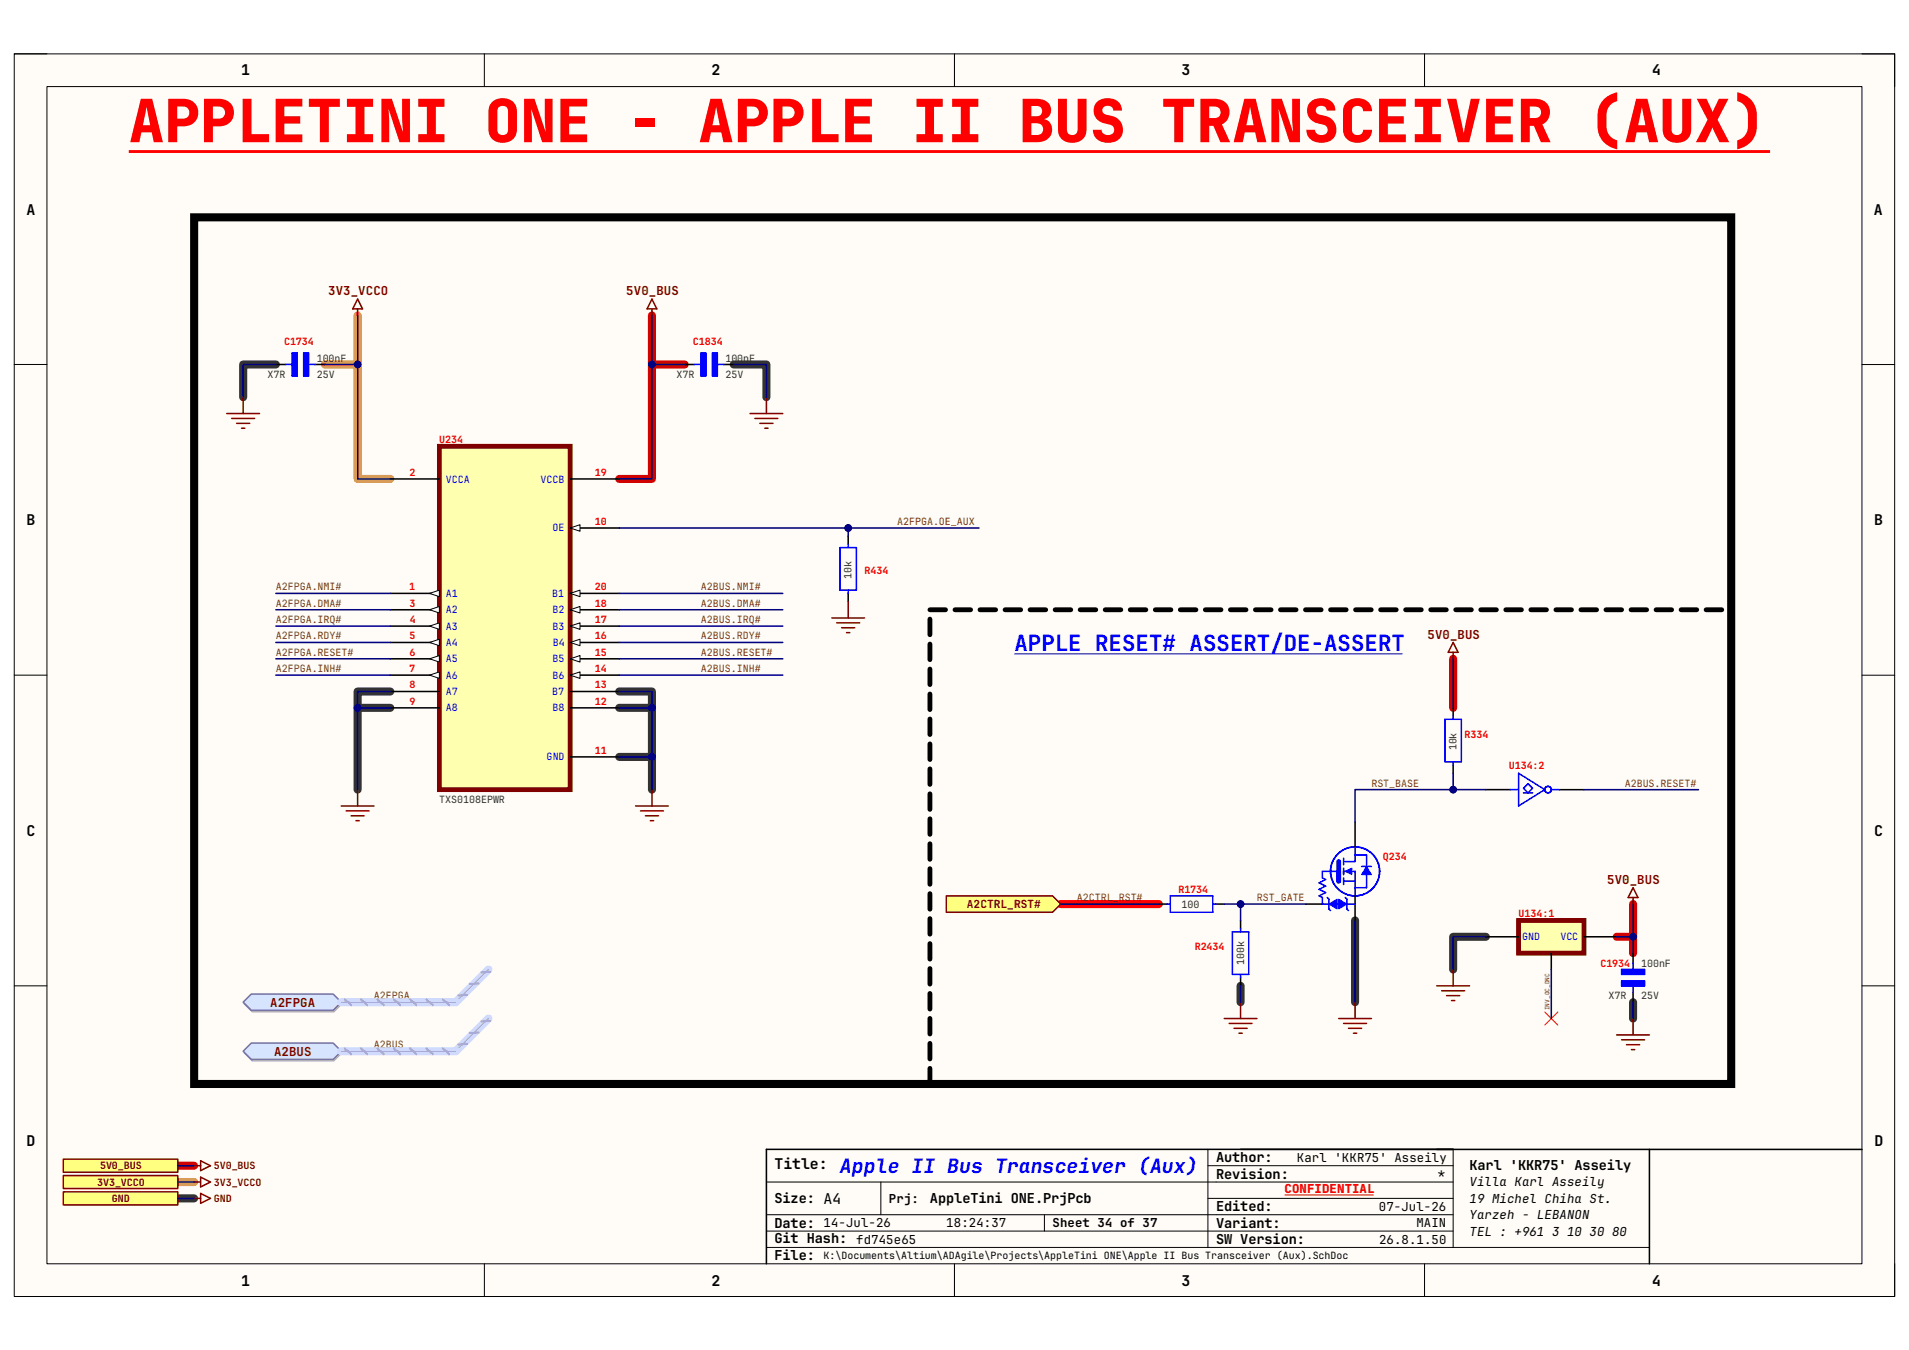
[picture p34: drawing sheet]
<svg xmlns="http://www.w3.org/2000/svg" width="420mm" height="297mm" viewBox="0 0 420 297" stroke-linecap="round" stroke-linejoin="round" font-family="sans-serif">
<defs><g id="words">
<text font-size="13.1" fill="#f00" x="28.3" y="31.3">APPLETINI ONE - APPLE II BUS TRANSCEIVER (AUX)</text>
<text font-size="4.9" fill="#00f" x="223.2" y="143.1">APPLE RESET# ASSERT/DE-ASSERT</text>
<text font-size="4.4" fill="#00f" x="184.8" y="258">Apple II Bus Transceiver (Aux)</text>
<g font-size="3.3">
<text x="53" y="16.6">1</text>
<text x="156.5" y="16.6">2</text>
<text x="260" y="16.6">3</text>
<text x="363.5" y="16.6">4</text>
<text x="5.8" y="47.2">A</text>
<text x="412.3" y="47.2">A</text>
<text x="5.8" y="115.5">B</text>
<text x="412.3" y="115.5">B</text>
<text x="5.8" y="183.9">C</text>
<text x="412.3" y="183.9">C</text>
<text x="5.8" y="252.2">D</text>
<text x="170.4" y="257.3">Title:</text>
<text x="412.4" y="252.2">D</text>
<text x="53" y="282.8">1</text>
<text x="156.5" y="282.8">2</text>
<text x="260" y="282.8">3</text>
<text x="363.5" y="282.8">4</text>
</g>
<g font-size="3">
<text x="267.5" y="255.7">Author:</text>
<text x="323.3" y="257.3">Karl 'KKR75' Asseily</text>
<text x="267.5" y="259.3">Revision:</text>
<text x="170.4" y="264.7">Size: A4</text>
<text x="204.6" y="264.7">AppleTini ONE.PrjPcb</text>
<text x="267.5" y="266.5">Edited:</text>
<text x="170.4" y="270.1">Date: 14-Jul-26</text>
<text x="170.4" y="273.6">Git Hash:</text>
<text x="267.5" y="273.7">SW Version:</text>
<text x="267.5" y="270.1">Variant:</text>
<text x="170.4" y="277.2">File:</text>
</g>
<g font-size="2.7" fill="#800000">
<text x="72.2" y="65">3V3_VCCO</text>
<text x="137.8" y="65">5V0_BUS</text>
<text x="314.1" y="140.5">5V0_BUS</text>
<text x="353.6" y="194.5">5V0_BUS</text>
<text x="59.4" y="221.4">A2FPGA</text>
<text x="60.3" y="232.2">A2BUS</text>
</g>
<g font-size="2.7">
<text x="285.3" y="255.7">Karl 'KKR75' Asseily</text>
<text x="316.4" y="259.2">*</text>
<text x="323.3" y="261">Villa Karl Asseily</text>
<text x="195.6" y="264.6">Prj:</text>
<text x="303.4" y="266.4">07-Jul-26</text>
<text x="323.3" y="264.6">19 Michel Chiha St.</text>
<text x="323.3" y="268.2">Yarzeh - LEBANON</text>
<text x="188.4" y="273.6">fd745e65</text>
<text x="208.2" y="270">18:24:37</text>
<text x="231.6" y="270">Sheet 34 of 37</text>
<text x="303.4" y="273.6">26.8.1.50</text>
<text x="311.6" y="270">MAIN</text>
<text x="323.3" y="271.8">TEL : +961 3 10 30 80</text>
</g>
<text font-size="2.7" fill="#f00" x="282.6" y="262.5">CONFIDENTIAL</text>
<text font-size="2.5" fill="#800000" x="212.7" y="199.8">A2CTRL_RST#</text>
<g font-size="2.2" fill="#f00">
<text x="62.5" y="75.9">C1734</text>
<text x="152.4" y="75.9">C1834</text>
<text x="96.6" y="97.5">U234</text>
<text x="90.1" y="104.7">2</text>
<text x="130.9" y="104.7">19</text>
<text x="130.9" y="115.5">10</text>
<text x="90" y="129.9">1</text>
<text x="130.9" y="129.9">20</text>
<text x="190.2" y="126.3">R434</text>
<text x="90.1" y="133.5">3</text>
<text x="90.2" y="137.1">4</text>
<text x="130.9" y="137.1">17</text>
<text x="130.9" y="133.5">18</text>
<text x="90.1" y="140.7">5</text>
<text x="130.9" y="140.7">16</text>
<text x="90" y="147.9">7</text>
<text x="90.1" y="144.3">6</text>
<text x="130.9" y="147.9">14</text>
<text x="130.9" y="144.3">15</text>
<text x="90.1" y="151.5">8</text>
<text x="90.1" y="155.1">9</text>
<text x="130.9" y="155.1">12</text>
<text x="130.9" y="151.5">13</text>
<text x="130.9" y="165.9">11</text>
<text x="322.2" y="162.3">R334</text>
<text x="331.9" y="169.1">U134:2</text>
<text x="304.2" y="189.3">Q234</text>
<text x="259.2" y="196.4">R1734</text>
<text x="334.1" y="201.8">U134:1</text>
<text x="262.8" y="209">R2434</text>
<text x="352.1" y="212.6">C1934</text>
</g>
<g font-size="2.2" fill="#274e13">
<text x="58.9" y="83.1">X7R</text>
<text x="69.7" y="83.1">25V</text>
<text x="69.7" y="79.5">100nF</text>
<text x="148.8" y="83.1">X7R</text>
<text x="159.6" y="83.1">25V</text>
<text x="159.6" y="79.5">100nF</text>
<text x="187.4" y="127.3" transform="rotate(-90 187.4 127.3)">10k</text>
<text x="320.5" y="165.1" transform="rotate(-90 320.5 165.1)">10k</text>
<text x="96.6" y="176.7">TXS0108EPWR</text>
<text x="260" y="199.7">100</text>
<text x="273.7" y="212.2" transform="rotate(-90 273.7 212.2)">100k</text>
<text x="361.1" y="212.6">100nF</text>
<text x="353.9" y="219.8">X7R</text>
<text x="361.1" y="219.8">25V</text>
</g>
<g font-size="2.2" fill="#00f">
<text x="98.1" y="106.2">VCCA</text>
<text x="118.9" y="106.2">VCCB</text>
<text x="121.6" y="116.9">OE</text>
<text x="98.1" y="131.3">A1</text>
<text x="121.5" y="131.3">B1</text>
<text x="98.1" y="134.9">A2</text>
<text x="121.5" y="134.9">B2</text>
<text x="98.1" y="138.5">A3</text>
<text x="98.1" y="142.1">A4</text>
<text x="121.6" y="138.5">B3</text>
<text x="121.6" y="142.1">B4</text>
<text x="98.1" y="145.7">A5</text>
<text x="98.1" y="149.3">A6</text>
<text x="121.5" y="149.3">B6</text>
<text x="121.6" y="145.7">B5</text>
<text x="98.1" y="152.9">A7</text>
<text x="121.5" y="152.9">B7</text>
<text x="98.1" y="156.5">A8</text>
<text x="121.5" y="156.5">B8</text>
<text x="120.3" y="167.3">GND</text>
<text x="334.9" y="206.9">GND</text>
<text x="343.3" y="206.9">VCC</text>
</g>
<g font-size="2.2" fill="#783f04">
<text x="197.4" y="115.5">A2FPGA.OE_AUX</text>
<text x="60.7" y="129.9">A2FPGA.NMI#</text>
<text x="154.2" y="129.9">A2BUS.NMI#</text>
<text x="60.7" y="137.1">A2FPGA.IRQ#</text>
<text x="60.7" y="133.5">A2FPGA.DMA#</text>
<text x="154.2" y="137.1">A2BUS.IRQ#</text>
<text x="154.2" y="133.5">A2BUS.DMA#</text>
<text x="60.7" y="140.7">A2FPGA.RDY#</text>
<text x="154.2" y="140.7">A2BUS.RDY#</text>
<text x="60.7" y="147.9">A2FPGA.INH#</text>
<text x="60.7" y="144.3">A2FPGA.RESET#</text>
<text x="154.2" y="147.9">A2BUS.INH#</text>
<text x="154.2" y="144.3">A2BUS.RESET#</text>
<text x="301.7" y="173.1">RST_BASE</text>
<text x="357.5" y="173.1">A2BUS.RESET#</text>
<text x="236.9" y="198.2">A2CTRL_RST#</text>
<text x="276.5" y="198.2">RST_GATE</text>
<text x="82.3" y="219.8">A2FPGA</text>
<text x="82.3" y="230.6">A2BUS</text>
</g>
<g font-size="2.2" fill="#800000">
<text x="22" y="257.3">5V0_BUS</text>
<text x="47" y="257.3">5V0_BUS</text>
<text x="21.4" y="260.9">3V3_VCCO</text>
<text x="47" y="260.9">3V3_VCCO</text>
<text x="24.6" y="264.5">GND</text>
<text x="47" y="264.5">GND</text>
</g>
<text font-size="2.2" x="181.2" y="277">K:\Documents\Altium\ADAgile\Projects\AppleTini ONE\Apple II Bus Transceiver (Aux).SchDoc</text>
<text font-size="1.4" fill="#783f04" x="340.9" y="222.3" transform="rotate(-90 340.9 222.3)">INV_OC_DNC</text>
</g></defs>
<path d="M3.1 11.9h413.7v273.3h-413.7z" fill-rule="evenodd" fill="#fffcf8"/>
<path d="M3.1 11.9h413.7v273.3h-413.7z" fill="none" stroke="#000" stroke-width=".22"/>
<path d="M10.3 19h399.3v259h-399.3z" fill-rule="evenodd" fill="#fffcf8"/>
<g fill="none" stroke="#000" stroke-width=".22">
<path d="M3.1 11.8h7.2M10.3 19h399.3v259h-399.3zM106.6 11.8v7.2M210 11.8v7.2M313.4 11.8v7.2M409.6 11.9h7.2v7.1M3.1 80.2h7.2M409.6 80.2h7.2M3.1 148.5h7.2M409.6 148.5h7.2M3.1 216.9h7.2M409.6 216.9h7.2"/>
<path d="M265.7 256.5h54M265.7 252.9v21.5M319.7 252.9v21.5M106.6 278v7.2M168.6 260.1h151.1M168.6 270.8h151.1M168.6 267.3h151.1M168.6 274.4h194.3M193.8 260.1v7.2M210 278v7.2M229.8 267.3v3.5M265.7 263.7h54"/>
<path d="M313.4 278v7.2M416.8 278v7.2"/>
</g>
<path d="M143.4 69.4v36h-7.2M143.4 80.2h7.2M319.7 144.9v10.8M359.3 198.9v7.2h-3.6M359.3 206.1v3.6M39.1 256.5h3.6" fill="none" stroke="#d00000" stroke-width="1.8"/>
<path d="M60.7 80.2h-7.2v7.2M161.4 80.2h7.2v7.2M78.7 155.7h7.2M85.9 152.1h-7.2v21.6M136.2 152.1h7.2v14.4M136.2 155.7h7.2M136.2 166.5h7.2v7.2M272.9 216.9v3.6M298.1 202.5v18M326.9 206.1h-7.2v7.2M359.3 220.5v3.6M39.1 263.7h3.6" fill="none" stroke="#333" stroke-width="1.8"/>
<path d="M78.7 69.4v36h7.2M71.5 80.2h7.2M39.1 260.1h3.6" fill="none" stroke="#f90" stroke-width="1.8"/>
<path d="M233.4 198.9h21.6" fill="none" stroke="#f00" stroke-width="1.8"/>
<path d="M316.1 252.9h93.5M319.7 252.9h-151.1v25.1M362.9 252.9v25.1" fill="none" stroke="#000" stroke-width=".34"/>
<path d="M282.6 262.9h19.6" fill="none" stroke="#f00" stroke-width=".22"/>
<path d="M96.7 98.2h28.7v75.5h-28.7z" fill-rule="evenodd" fill="#ffffb0"/>
<path d="M96.7 98.2h28.7v75.5h-28.7z" fill="none" stroke="#800000" stroke-width="1.1"/>
<path d="M85.9 105.4h10.8M125.4 105.4h10.8M125.4 116.2h10.8M125.4 166.5h10.8" fill="none" stroke="#000" stroke-width=".34"/>
<path d="M125.4 116.2l2.2-.8v1.5z" fill="#f8fcff"/>
<path d="M125.4 116.2l2.2-.8v1.5z" fill="none" stroke="#000" stroke-width=".22"/>
<path d="M85.9 130.6h10.8" fill="none" stroke="#000" stroke-width=".34"/>
<path d="M94.5 130.6l2.2-.8v1.5z" fill="#f8fcff"/>
<path d="M94.5 130.6l2.2-.8v1.5z" fill="none" stroke="#000" stroke-width=".22"/>
<path d="M85.9 134.1h10.8" fill="none" stroke="#000" stroke-width=".34"/>
<path d="M94.5 134.1l2.2-.7v1.5z" fill="#f8fcff"/>
<path d="M94.5 134.1l2.2-.7v1.5z" fill="none" stroke="#000" stroke-width=".22"/>
<path d="M85.9 137.7h10.8" fill="none" stroke="#000" stroke-width=".34"/>
<path d="M94.5 137.7l2.2-.7v1.5z" fill="#f8fcff"/>
<path d="M94.5 137.7l2.2-.7v1.5z" fill="none" stroke="#000" stroke-width=".22"/>
<path d="M85.9 141.3h10.8" fill="none" stroke="#000" stroke-width=".34"/>
<path d="M94.5 141.3l2.2-.7v1.5z" fill="#f8fcff"/>
<path d="M94.5 141.3l2.2-.7v1.5z" fill="none" stroke="#000" stroke-width=".22"/>
<path d="M85.9 144.9h10.8" fill="none" stroke="#000" stroke-width=".34"/>
<path d="M94.5 144.9l2.2-.7v1.5z" fill="#f8fcff"/>
<path d="M94.5 144.9l2.2-.7v1.5z" fill="none" stroke="#000" stroke-width=".22"/>
<path d="M85.9 148.5h10.8" fill="none" stroke="#000" stroke-width=".34"/>
<path d="M94.5 148.5l2.2-.7v1.5z" fill="#f8fcff"/>
<path d="M94.5 148.5l2.2-.7v1.5z" fill="none" stroke="#000" stroke-width=".22"/>
<path d="M85.9 152.1h10.8M85.9 155.7h10.8M125.4 152.1h10.8M125.4 155.7h10.8M125.4 148.5h10.8" fill="none" stroke="#000" stroke-width=".34"/>
<path d="M125.4 148.5l2.2-.7v1.5z" fill="#f8fcff"/>
<path d="M125.4 148.5l2.2-.7v1.5z" fill="none" stroke="#000" stroke-width=".22"/>
<path d="M125.4 144.9h10.8" fill="none" stroke="#000" stroke-width=".34"/>
<path d="M125.4 144.9l2.2-.7v1.5z" fill="#f8fcff"/>
<path d="M125.4 144.9l2.2-.7v1.5z" fill="none" stroke="#000" stroke-width=".22"/>
<path d="M125.4 141.3h10.8" fill="none" stroke="#000" stroke-width=".34"/>
<path d="M125.4 141.3l2.2-.7v1.5z" fill="#f8fcff"/>
<path d="M125.4 141.3l2.2-.7v1.5z" fill="none" stroke="#000" stroke-width=".22"/>
<path d="M125.4 137.7h10.8" fill="none" stroke="#000" stroke-width=".34"/>
<path d="M125.4 137.7l2.2-.7v1.5z" fill="#f8fcff"/>
<path d="M125.4 137.7l2.2-.7v1.5z" fill="none" stroke="#000" stroke-width=".22"/>
<path d="M125.4 134.1h10.8" fill="none" stroke="#000" stroke-width=".34"/>
<path d="M125.4 134.1l2.2-.7v1.5z" fill="#f8fcff"/>
<path d="M125.4 134.1l2.2-.7v1.5z" fill="none" stroke="#000" stroke-width=".22"/>
<path d="M125.4 130.6h10.8" fill="none" stroke="#000" stroke-width=".34"/>
<path d="M125.4 130.6l2.2-.8v1.5z" fill="#f8fcff"/>
<path d="M125.4 130.6l2.2-.8v1.5z" fill="none" stroke="#000" stroke-width=".22"/>
<path d="M78.7 65.8l1.1 2.2h-2.2zM78.7 68v1.4" fill="none" stroke="#800000" stroke-width=".34"/>
<path d="M150.6 80.2h2.2M159.3 80.2h2.1" fill="none" stroke="#000" stroke-width=".34"/>
<path d="M152.8 80.2h1.4M157.8 80.2h1.5" fill="none" stroke="#00f" stroke-width=".34"/>
<path d="M154.2 77.7h1.1v5h-1.1z" fill-rule="evenodd" fill="#00f"/>
<path d="M154.2 77.7h1.1v5h-1.1z" fill="none" stroke="#00f" stroke-width=".22"/>
<path d="M154.2 77.7h1.1v5h-1.1z" fill="none" stroke="#00f" stroke-width=".34"/>
<path d="M156.7 77.7h1.1v5h-1.1z" fill-rule="evenodd" fill="#00f"/>
<path d="M156.7 77.7h1.1v5h-1.1z" fill="none" stroke="#00f" stroke-width=".22"/>
<path d="M156.7 77.7h1.1v5h-1.1zM62.8 80.2h1.5M67.9 80.2h1.4" fill="none" stroke="#00f" stroke-width=".34"/>
<path d="M165 91h7.2M166.1 92.1h5M167.2 93.1h2.9M168.3 94.2h.7M168.6 87.4v3.6" fill="none" stroke="#800000" stroke-width=".34"/>
<path d="M60.7 80.2h2.1M69.3 80.2h2.2" fill="none" stroke="#000" stroke-width=".34"/>
<path d="M64.3 77.7h1.1v5h-1.1z" fill-rule="evenodd" fill="#00f"/>
<path d="M64.3 77.7h1.1v5h-1.1z" fill="none" stroke="#00f" stroke-width=".22"/>
<path d="M64.3 77.7h1.1v5h-1.1z" fill="none" stroke="#00f" stroke-width=".34"/>
<path d="M66.8 77.7h1.1v5h-1.1z" fill-rule="evenodd" fill="#00f"/>
<path d="M66.8 77.7h1.1v5h-1.1z" fill="none" stroke="#00f" stroke-width=".22"/>
<path d="M66.8 77.7h1.1v5h-1.1zM186.6 119.8v.7M184.8 120.5h3.6v9.3h-3.6zM186.6 129.8v.8" fill="none" stroke="#00f" stroke-width=".34"/>
<path d="M49.9 91h7.2M51 92.1h5M52.1 93.1h2.8M53.1 94.2h.8M53.5 87.4v3.6M139.8 177.3h7.2M140.9 178.4h5.1M142 179.5h2.9M143.4 173.7v3.6M143.1 180.6h.7" fill="none" stroke="#800000" stroke-width=".34"/>
<path d="M186.6 118v1.8M186.6 130.6v1.8" fill="none" stroke="#000" stroke-width=".34"/>
<path d="M28.3 33.3h361.1" fill="none" stroke="#f00" stroke-width=".64" stroke-linecap="butt"/>
<path d="M53.7 231.6l1.8-1.8h18l1.8 1.8-1.8 1.8h-18z" fill-rule="evenodd" fill="#bac0ca"/>
<path d="M53.7 231.6l1.8-1.8h18l1.8 1.8-1.8 1.8h-18z" fill="none" stroke="#a6acb6" stroke-width=".22"/>
<path d="M53.5 231.3l1.8-1.8h18l1.8 1.8-1.8 1.8h-18z" fill-rule="evenodd" fill="#d5e4ff"/>
<path d="M53.5 231.3l1.8-1.8h18l1.8 1.8-1.8 1.8h-18z" fill="none" stroke="#71809b" stroke-width=".34"/>
<path d="M53.7 220.9l1.8-1.8h18l1.8 1.8-1.8 1.7h-18z" fill-rule="evenodd" fill="#bac0ca"/>
<path d="M53.7 220.9l1.8-1.8h18l1.8 1.8-1.8 1.7h-18z" fill="none" stroke="#a6acb6" stroke-width=".22"/>
<path d="M53.5 220.5l1.8-1.8h18l1.8 1.8-1.8 1.8h-18z" fill-rule="evenodd" fill="#d5e4ff"/>
<path d="M53.5 220.5l1.8-1.8h18l1.8 1.8-1.8 1.8h-18z" fill="none" stroke="#71809b" stroke-width=".34"/>
<path d="M183 136h7.2M184.1 137h5M185.2 138.1h2.8M186.2 139.2h.8M186.6 132.4v3.6M75.1 177.3h7.2M76.2 178.4h5M77.2 179.5h2.9M78.7 173.7v3.6M78.3 180.6h.7" fill="none" stroke="#800000" stroke-width=".34"/>
<path d="M319.7 155.7v1.8M319.7 168.3v1.8" fill="none" stroke="#000" stroke-width=".34"/>
<g fill="none" stroke="#00f" stroke-width=".34">
<path d="M317.9 158.3h3.6v9.3h-3.6zM319.7 157.5v.8M319.7 167.6v.7M295.6 188.8v1.5M295.6 191v1.4M295.6 193.1v1.5M295.6 193.9h2.5v3.2M298.1 186.3v3.2h-2.5"/>
<circle cx="298.1" cy="191.7" r="5.4"/>
</g>
<path d="M294.5 189.5v4.4" fill="none" stroke="#00f" stroke-width="1.1"/>
<path d="M296 191.7l1.4-.7v1.4z" fill="#00f"/>
<path d="M296 191.7l1.4-.7v1.4z" fill="none" stroke="#00f" stroke-width=".22"/>
<path d="M292.7 191.7h1.8M298.1 188.1h2.5v7.2h-2.5" fill="none" stroke="#00f" stroke-width=".34"/>
<path d="M298.1 180.9v5.4M298.1 197.1v5.4" fill="none" stroke="#000" stroke-width=".34"/>
<path d="M300.6 190.6l1.1 1.8h-2.1z" fill-rule="evenodd" fill="#00f"/>
<path d="M300.6 190.6l1.1 1.8h-2.1z" fill="none" stroke="#00f" stroke-width=".22"/>
<path d="M287.3 198.9h3.6" fill="none" stroke="#000" stroke-width=".34"/>
<path d="M290.9 191.7v1.4l.7 .4-1.4 .7 1.4 .7-1.4 .8 1.4 .7-1.4 .7 .7 .4v1.4M295.6 191.7h2.5v2.2M299.6 190.6h2.1" fill="none" stroke="#00f" stroke-width=".34"/>
<path d="M292.4 198.9l1.8-1.1v2.2z" fill-rule="evenodd" fill="#00f"/>
<path d="M292.4 198.9l1.8-1.1v2.2z" fill="none" stroke="#00f" stroke-width=".22"/>
<path d="M294.5 197.8l1.8 1.1-1.8 1.1z" fill-rule="evenodd" fill="#00f"/>
<path d="M294.5 197.8l1.8 1.1-1.8 1.1z" fill="none" stroke="#00f" stroke-width=".22"/>
<path d="M256.8 198.9h.7M257.5 197.1h9.3v3.6h-9.3zM266.8 198.9h.7M290.9 198.9h7.2M290.9 191.7h1.8M292 197.5l.4 .3v2.2l.3 .3M296 197.5l.3 .3v2.2l.4 .3M271.1 205h3.6v9.4h-3.6zM272.9 204.3v.7M272.9 214.4v.7M359.3 211.9v1.4M359.3 216.9v1.4" fill="none" stroke="#00f" stroke-width=".34"/>
<path d="M255 198.9h1.8M267.5 198.9h1.8M272.9 202.5v1.8M272.9 215.1v1.8M359.3 209.7v2.2M359.3 218.3v2.2" fill="none" stroke="#000" stroke-width=".34"/>
<path d="M42.7 47.8h338.2v190.7h-338.2z" fill="none" stroke="#000" stroke-width="1.8"/>
<path d="M356.8 213.3h5v1.1h-5z" fill-rule="evenodd" fill="#00f"/>
<path d="M356.8 213.3h5v1.1h-5z" fill="none" stroke="#00f" stroke-width=".22"/>
<path d="M356.8 213.3h5v1.1h-5z" fill="none" stroke="#00f" stroke-width=".34"/>
<path d="M356.8 215.8h5v1.1h-5z" fill-rule="evenodd" fill="#00f"/>
<path d="M356.8 215.8h5v1.1h-5z" fill="none" stroke="#00f" stroke-width=".22"/>
<path d="M356.8 215.8h5v1.1h-5z" fill="none" stroke="#00f" stroke-width=".34"/>
<path d="M143.4 65.8l1.1 2.2h-2.1zM143.4 68v1.4M319.7 141.4l1.1 2.1h-2.2zM319.7 143.5v1.4" fill="none" stroke="#800000" stroke-width=".34"/>
<path d="M13.9 262.2h25.2v2.9h-25.2z" fill-rule="evenodd" fill="#ffff80"/>
<path d="M42.7 256.5h1.4M44.1 255.4l2.2 1.1-2.2 1zM44.1 259l2.2 1.1-2.2 1zM13.9 262.2h25.2v2.9h-25.2zM42.7 263.7h1.4M42.7 260.1h1.4M44.1 262.6l2.2 1.1-2.2 1z" fill="none" stroke="#800000" stroke-width=".34"/>
<path d="M13.9 258.6h25.2v2.9h-25.2z" fill-rule="evenodd" fill="#ffff80"/>
<path d="M13.9 258.6h25.2v2.9h-25.2z" fill="none" stroke="#800000" stroke-width=".34"/>
<path d="M13.9 255h25.2v2.9h-25.2z" fill-rule="evenodd" fill="#ffff80"/>
<path d="M13.9 255h25.2v2.9h-25.2z" fill="none" stroke="#800000" stroke-width=".34"/>
<path d="M334.1 202.5h14.4v7.2h-14.4z" fill-rule="evenodd" fill="#ffffb0"/>
<path d="M334.1 202.5h14.4v7.2h-14.4z" fill="none" stroke="#800000" stroke-width="1.1"/>
<path d="M326.9 173.7h5.4M343.1 173.7h5.4M326.9 206.1h7.2M341.3 209.7v3.6M348.5 206.1h7.2" fill="none" stroke="#000" stroke-width=".34"/>
<g fill="none" stroke="#00f" stroke-width=".34">
<path d="M332.3 173.7h1.8M334.1 170.1l5.8 3.6-5.8 3.6zM335.2 174.4h2M336.2 172.4l1 1-1 1-1-1zM341.3 173.7h1.8"/>
<circle cx="340.6" cy="173.7" r=".72"/>
</g>
<path d="M339.9 222.6l2.8 2.9M342.7 222.6l-2.8 2.9" fill="none" stroke="#f00" stroke-width=".22"/>
<g fill="none" stroke="#800000" stroke-width=".34">
<path d="M359.3 195.3l1.1 2.2h-2.2zM359.3 197.5v1.4M316.1 216.9h7.2M317.2 218h5M318.3 219.1h2.8M319.7 213.3v3.6M269.3 224.1h7.2M270.4 225.2h5.1M271.5 226.2h2.9M272.6 227.3h.7M272.9 220.5v3.6M294.5 224.1h7.2"/>
<path d="M295.6 225.2h5M296.7 226.2h2.9M297.8 227.3h.7M298.1 220.5v3.6M319.3 220.1h.8M355.7 227.7h7.2M356.8 228.8h5M357.8 229.8h2.9M358.9 230.9h.7M359.3 224.1v3.6"/>
</g>
<g fill="none" stroke="#000" stroke-width="1.1">
<path d="M204.6 136.2v3.4M204.6 134.2h3.4M210.1 134.2h3.4M215.6 134.2h3.4M221.1 134.2h3.5M226.6 134.2h3.5M232.1 134.2h3.5M237.6 134.2h3.5M243.2 134.2h3.4M248.7 134.2h3.4M254.2 134.2h3.4M259.7 134.2h3.4"/>
<path d="M265.2 134.2h3.4M270.7 134.2h3.4M276.2 134.2h3.4M281.7 134.2h3.4M287.2 134.2h3.5M292.7 134.2h3.5M298.2 134.2h3.5M303.7 134.2h3.5M309.2 134.2h3.5M314.8 134.2h3.4M320.3 134.2h3.4M325.8 134.2h3.4"/>
<path d="M331.3 134.2h3.4M336.8 134.2h3.4M342.3 134.2h3.4M347.8 134.2h3.5M353.3 134.2h3.5M358.8 134.2h3.5M364.3 134.2h3.5M369.8 134.2h3.5M375.3 134.2h3.5M204.6 141.7v3.4M204.6 147.2v3.4M204.6 152.7v3.4"/>
<path d="M204.6 158.2v3.4M204.6 163.7v3.4M204.6 169.2v3.4M204.6 174.6v3.5M204.6 180.1v3.5M204.6 185.6v3.5M204.6 191.1v3.5M204.6 196.6v3.4M204.6 202.1v3.4M204.6 207.6v3.4M204.6 213.1v3.4M204.6 218.6v3.4"/>
<path d="M204.6 224.1v3.4M204.6 229.6v3.4M204.6 235v3.5"/>
</g>
<path d="M223.2 143.9h85.3" fill="none" stroke="#00f" stroke-width=".25"/>
<path d="M208.2 197.1h23.4l1.8 1.8-1.8 1.8h-23.4z" fill-rule="evenodd" fill="#ffff80"/>
<path d="M208.2 197.1h23.4l1.8 1.8-1.8 1.8h-23.4z" fill="none" stroke="#800000" stroke-width=".34"/>
<path d="M143.4 80.2h7.2" fill="none" stroke="#000080" stroke-width=".34"/>
<circle cx="143.4" cy="80.2" r=".72" fill="#000080"/>
<circle cx="143.4" cy="80.2" r=".72" fill="none" stroke="#000080" stroke-width=".22"/>
<path d="M71.5 80.2h7.2M161.4 80.2h7.2v7.2" fill="none" stroke="#000080" stroke-width=".34"/>
<circle cx="78.7" cy="80.2" r=".72" fill="#000080"/>
<circle cx="78.7" cy="80.2" r=".72" fill="none" stroke="#000080" stroke-width=".22"/>
<path d="M60.7 80.2h-7.2v7.2M136.2 166.5h7.2v7.2" fill="none" stroke="#000080" stroke-width=".34"/>
<circle cx="143.4" cy="166.5" r=".72" fill="#000080"/>
<circle cx="143.4" cy="166.5" r=".72" fill="none" stroke="#000080" stroke-width=".22"/>
<path d="M186.6 116.2v1.8" fill="none" stroke="#000080" stroke-width=".34"/>
<circle cx="186.6" cy="116.2" r=".72" fill="#000080"/>
<circle cx="186.6" cy="116.2" r=".72" fill="none" stroke="#000080" stroke-width=".22"/>
<path d="M78.7 69.4v36h7.2" fill="none" stroke="#000080" stroke-width=".34"/>
<circle cx="78.7" cy="80.2" r=".72" fill="#000080"/>
<circle cx="78.7" cy="80.2" r=".72" fill="none" stroke="#000080" stroke-width=".22"/>
<path d="M143.4 69.4v36h-7.2" fill="none" stroke="#000080" stroke-width=".34"/>
<circle cx="143.4" cy="80.2" r=".72" fill="#000080"/>
<circle cx="143.4" cy="80.2" r=".72" fill="none" stroke="#000080" stroke-width=".22"/>
<path d="M136.2 130.6h36M136.2 134.1h36M136.2 152.1h7.2v14.4M136.2 141.3h36M136.2 148.5h36" fill="none" stroke="#000080" stroke-width=".34"/>
<circle cx="143.4" cy="155.7" r=".72" fill="#000080"/>
<circle cx="143.4" cy="155.7" r=".72" fill="none" stroke="#000080" stroke-width=".22"/>
<circle cx="143.4" cy="166.5" r=".72" fill="#000080"/>
<circle cx="143.4" cy="166.5" r=".72" fill="none" stroke="#000080" stroke-width=".22"/>
<path d="M136.2 155.7h7.2" fill="none" stroke="#000080" stroke-width=".34"/>
<circle cx="143.4" cy="155.7" r=".72" fill="#000080"/>
<circle cx="143.4" cy="155.7" r=".72" fill="none" stroke="#000080" stroke-width=".22"/>
<path d="M85.9 152.1h-7.2v21.6" fill="none" stroke="#000080" stroke-width=".34"/>
<circle cx="78.7" cy="155.7" r=".72" fill="#000080"/>
<circle cx="78.7" cy="155.7" r=".72" fill="none" stroke="#000080" stroke-width=".22"/>
<path d="M78.7 155.7h7.2" fill="none" stroke="#000080" stroke-width=".34"/>
<circle cx="78.7" cy="155.7" r=".72" fill="#000080"/>
<circle cx="78.7" cy="155.7" r=".72" fill="none" stroke="#000080" stroke-width=".22"/>
<path d="M136.2 116.2h79.2M60.7 137.7h25.2M60.7 130.6h25.2M60.7 134.1h25.2M136.2 137.7h36M60.7 141.3h25.2M60.7 144.9h25.2M60.7 148.5h25.2M319.7 144.9v10.8M39.1 256.5h3.6M39.1 263.7h3.6M39.1 260.1h3.6" fill="none" stroke="#000080" stroke-width=".34"/>
<circle cx="186.6" cy="116.2" r=".72" fill="#000080"/>
<circle cx="186.6" cy="116.2" r=".72" fill="none" stroke="#000080" stroke-width=".22"/>
<path d="M359.3 198.9v7.2h-3.6M326.9 206.1h-7.2v7.2M341.3 213.3v10.8" fill="none" stroke="#000080" stroke-width=".34"/>
<circle cx="359.3" cy="206.1" r=".72" fill="#000080"/>
<circle cx="359.3" cy="206.1" r=".72" fill="none" stroke="#000080" stroke-width=".22"/>
<path d="M359.3 206.1v3.6" fill="none" stroke="#000080" stroke-width=".34"/>
<circle cx="359.3" cy="206.1" r=".72" fill="#000080"/>
<circle cx="359.3" cy="206.1" r=".72" fill="none" stroke="#000080" stroke-width=".22"/>
<path d="M136.2 144.9h36M269.3 198.9h18M359.3 220.5v3.6" fill="none" stroke="#000080" stroke-width=".34"/>
<circle cx="272.9" cy="198.9" r=".72" fill="#000080"/>
<circle cx="272.9" cy="198.9" r=".72" fill="none" stroke="#000080" stroke-width=".22"/>
<path d="M272.9 198.9v3.6" fill="none" stroke="#000080" stroke-width=".34"/>
<circle cx="272.9" cy="198.9" r=".72" fill="#000080"/>
<circle cx="272.9" cy="198.9" r=".72" fill="none" stroke="#000080" stroke-width=".22"/>
<path d="M319.7 170.1v3.6M272.9 216.9v3.6M298.1 202.5v18" fill="none" stroke="#000080" stroke-width=".34"/>
<circle cx="319.7" cy="173.7" r=".72" fill="#000080"/>
<circle cx="319.7" cy="173.7" r=".72" fill="none" stroke="#000080" stroke-width=".22"/>
<path d="M326.9 173.7h-28.8v7.2" fill="none" stroke="#000080" stroke-width=".34"/>
<circle cx="319.7" cy="173.7" r=".72" fill="#000080"/>
<circle cx="319.7" cy="173.7" r=".72" fill="none" stroke="#000080" stroke-width=".22"/>
<path d="M348.5 173.7h25.2M233.4 198.9h21.6" fill="none" stroke="#000080" stroke-width=".34"/>
<path d="M107.5 213.3l-7.2 7.2h-25.2M107.5 224.1l-7.2 7.2h-25.2" fill="none" stroke="#cbdaff" stroke-width="1.8"/>
<g fill="none" stroke="#adbce7" stroke-width=".55">
<path d="M75.8 219.9l1.4 1.2M79.4 219.9l1.4 1.2M83 219.9l1.4 1.2M86.6 219.9l1.4 1.2M90.2 219.9l1.4 1.2M93.8 219.9l1.4 1.2M97.4 219.9l1.4 1.2M102.7 218.9l-1.9 .1M105.3 216.4l-1.9 .1M107.8 213.8l-1.9 .1M75.8 230.7l1.4 1.2M79.4 230.7l1.4 1.2"/>
<path d="M83 230.7l1.4 1.2M86.6 230.7l1.4 1.2M90.2 230.7l1.4 1.2M93.8 230.7l1.4 1.2M97.4 230.7l1.4 1.2M102.7 229.7l-1.9 .1M105.3 227.2l-1.9 .1M107.8 224.6l-1.9 .1"/>
</g>
<path d="M107.5 213.3l-7.2 7.2h-25.2M107.5 224.1l-7.2 7.2h-25.2" fill="none" stroke="#adbce7" stroke-width=".34"/>
<use href="#words"/>
</svg>
